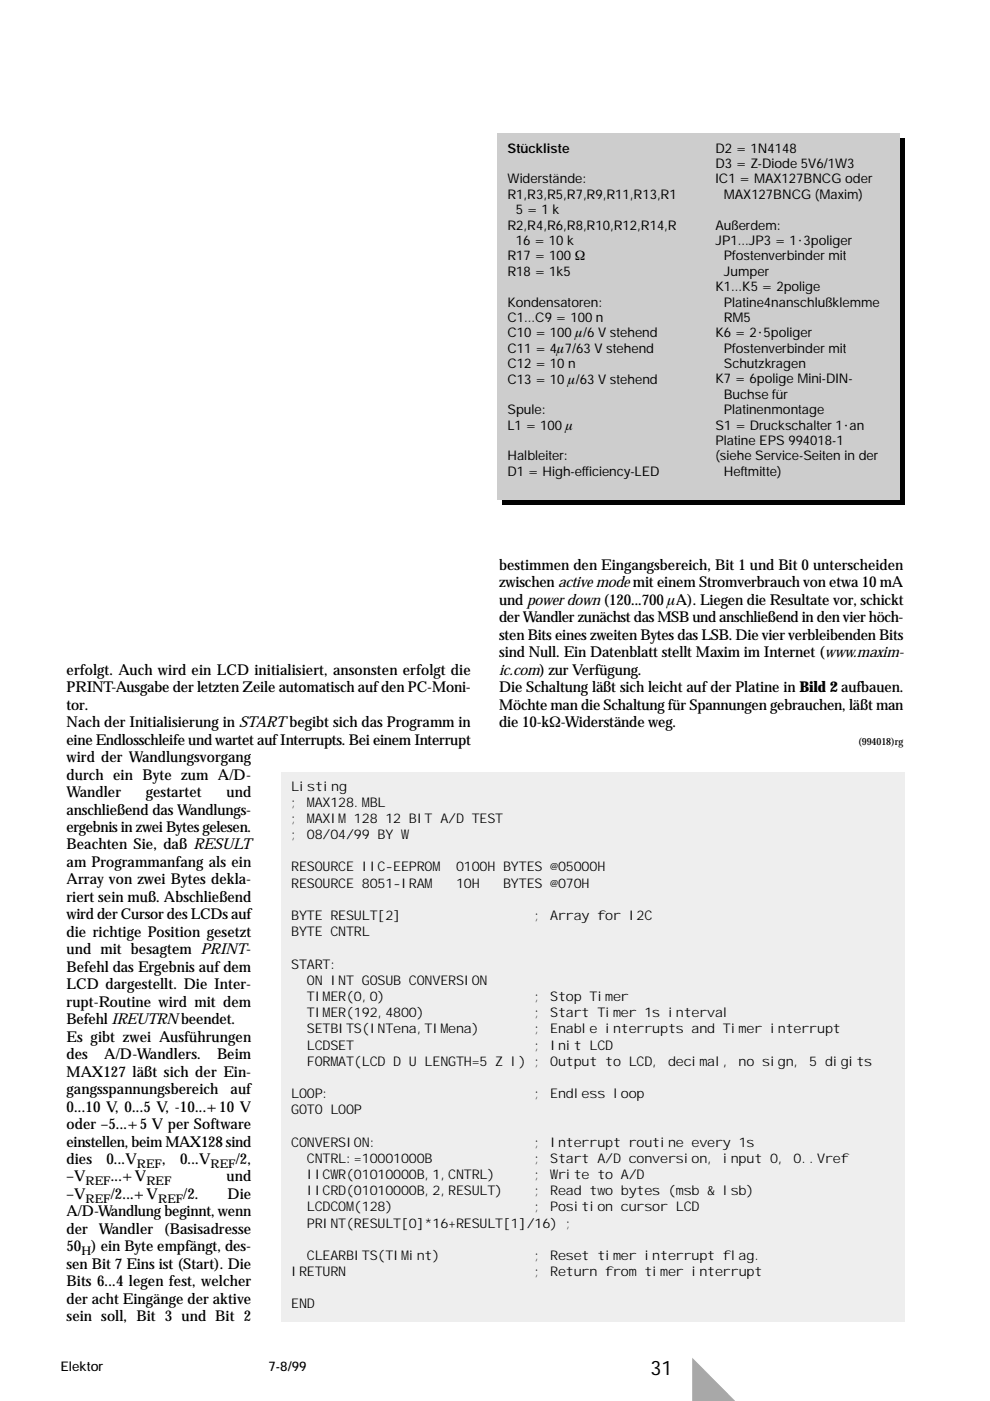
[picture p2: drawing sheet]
<svg xmlns="http://www.w3.org/2000/svg" width="210mm" height="297mm" viewBox="0 0 210 297" stroke-linecap="round" stroke-linejoin="round" font-family="sans-serif">
<defs><g id="words">
<text font-size="4.2" x="137.9" y="291.6">31</text>
<g font-size="3.2">
<text x="105.8" y="120.8">bestimmen den Eingangsbereich, Bit 1 und Bit 0 unterscheiden</text>
<text x="105.8" y="124.5">zwischenactive modemit einem Stromverbrauch von etwa 10 mA</text>
<text x="105.8" y="128.2">und power down(120...700µA). Liegen die Resultate vor, schickt</text>
<text x="105.8" y="131.9">der Wandler zunächst das MSB und anschließend in den vier höch-</text>
<text x="105.8" y="135.6">sten Bits eines zweiten Bytes das LSB. Die vier verbleibenden Bits</text>
<text x="14.1" y="143.1">erfolgt. Auch wird ein LCD initialisiert, ansonsten erfolgt die</text>
<text x="105.8" y="139.4">sind Null. Ein Datenblatt stellt Maxim im Internet (www.maxim-</text>
<text x="105.8" y="143.1">ic.com) zur Verfügung.</text>
<text x="14.1" y="146.8">PRINT-Ausgabe der letzten Zeile automatisch auf den PC-Moni-</text>
<text x="105.8" y="146.8">Die Schaltung läßt sich leicht auf der Platine in Bild 2 aufbauen.</text>
<text x="14.1" y="150.5">tor.</text>
<text x="14.1" y="154.2">Nach der Initialisierung in START begibt sich das Programm in</text>
<text x="105.8" y="150.5">Möchte man die Schaltung für Spannungen gebrauchen, läßt man</text>
<text x="105.8" y="154.2">die 10-kΩ-Widerstände weg.</text>
<text x="14.1" y="157.9">eine Endlosschleife und wartet auf Interrupts. Bei einem Interrupt</text>
<text x="14.1" y="161.6">wird der Wandlungsvorgang</text>
<text x="14.1" y="165.3">durch ein Byte zum A/D-</text>
<text x="14.1" y="169">Wandler</text>
<text x="14.1" y="172.7">anschließend das Wandlungs-</text>
<text x="30.9" y="169">gestartet</text>
<text x="48" y="169">und</text>
<text x="14.1" y="176.4">ergebnis in zwei Bytes gelesen.</text>
<text x="14.1" y="180.1">Beachten Sie, daß RESULT</text>
<text x="14.1" y="183.8">am Programmanfang als ein</text>
<text x="14.1" y="187.5">Array von zwei Bytes dekla-</text>
<text x="14.1" y="191.2">riert sein muß. Abschließend</text>
<text x="14.1" y="194.9">wird der Cursor des LCDs auf</text>
<text x="14.1" y="198.6">die richtige Position gesetzt</text>
<text x="14.1" y="202.3">und mit besagtem PRINT-</text>
<text x="14.1" y="206">Befehl das Ergebnis auf dem</text>
<text x="14.1" y="209.7">LCD dargestellt. Die Inter-</text>
<text x="14.1" y="213.5">rupt-Routine wird mit dem</text>
<text x="14.1" y="217.2">Befehl IREUTRN beendet.</text>
<text x="14.1" y="220.9">Es gibt zwei Ausführungen</text>
<text x="14.1" y="224.6">des</text>
<text x="22.1" y="224.6">A/D-Wandlers.</text>
<text x="46" y="224.6">Beim</text>
<text x="14.1" y="228.3">MAX127 läßt sich der Ein-</text>
<text x="14.1" y="232">gangsspannungsbereich</text>
<text x="48.9" y="232">auf</text>
<text x="14.1" y="235.7">0...10 V, 0...5 V, -10...+10 V</text>
<text x="14.1" y="239.4">oder –5...+5 V per Software</text>
<text x="14.1" y="243.1">einstellen, beim MAX128 sind</text>
<text x="14.1" y="250.5">–V</text>
<text x="14.1" y="246.8">dies</text>
<text x="22.6" y="246.8">0...V</text>
<text x="23.5" y="250.5">...+V</text>
<text x="34.4" y="246.8">,</text>
<text x="38.2" y="246.8">0...V</text>
<text x="48" y="250.5">und</text>
<text x="50" y="246.8">/2,</text>
<text x="14.1" y="254.2">–V</text>
<text x="14.1" y="257.9">A/D-Wandlung beginnt, wenn</text>
<text x="23.5" y="254.2">/2...+V</text>
<text x="38.8" y="254.2">/2.</text>
<text x="48.2" y="254.2">Die</text>
<text x="14.1" y="261.6">der Wandler (Basisadresse</text>
<text x="14.1" y="265.3">50 ) ein Byte empfängt, des-</text>
<text x="14.1" y="269">sen Bit 7 Eins ist (Start). Die</text>
<text x="14.1" y="272.7">Bits 6...4 legen fest, welcher</text>
<text x="14.1" y="276.4">der acht Eingänge der aktive</text>
<text x="14.1" y="280.1">sein soll, Bit 3 und Bit 2</text>
</g>
<g font-size="2.8">
<text x="107.6" y="32.4">Stückliste</text>
<text x="151.7" y="32.4">D2 = 1N4148</text>
<text x="151.7" y="35.6">D3 = Z-Diode 5V6/1W3</text>
<text x="107.6" y="38.9">Widerstände:</text>
<text x="151.7" y="38.9">IC1 = MAX127BNCG oder</text>
<text x="107.6" y="42.2">R1,R3,R5,R7,R9,R11,R13,R1</text>
<text x="109.4" y="45.4">5 = 1 k</text>
<text x="153.5" y="42.2">MAX127BNCG (Maxim)</text>
<text x="107.6" y="48.7">R2,R4,R6,R8,R10,R12,R14,R</text>
<text x="109.4" y="51.9">16 = 10 k</text>
<text x="151.7" y="48.7">Außerdem:</text>
<text x="151.7" y="51.9">JP1...JP3 = 1⋅3poliger</text>
<text x="107.6" y="55.2">R17 = 100 Ω</text>
<text x="107.6" y="58.5">R18 = 1k5</text>
<text x="153.5" y="55.2">Pfostenverbinder mit</text>
<text x="153.5" y="58.5">Jumper</text>
<text x="107.6" y="65">Kondensatoren:</text>
<text x="151.7" y="61.7">K1...K5 = 2polige</text>
<text x="153.5" y="65">Platine4nanschlußklemme</text>
<text x="107.6" y="68.3">C1...C9 = 100 n</text>
<text x="107.6" y="71.5">C10 = 100 µ/6 V stehend</text>
<text x="151.7" y="71.5">K6 = 2⋅5poliger</text>
<text x="153.5" y="68.3">RM5</text>
<text x="107.6" y="74.8">C11 = 4µ7/63 V stehend</text>
<text x="153.5" y="74.8">Pfostenverbinder mit</text>
<text x="107.6" y="78">C12 = 10 n</text>
<text x="107.6" y="81.3">C13 = 10 µ/63 V stehend</text>
<text x="151.7" y="81.3">K7 = 6polige Mini-DIN-</text>
<text x="153.5" y="78">Schutzkragen</text>
<text x="107.6" y="87.8">Spule:</text>
<text x="153.5" y="84.6">Buchse für</text>
<text x="153.5" y="87.8">Platinenmontage</text>
<text x="107.6" y="91.1">L1 = 100 µ</text>
<text x="151.7" y="91.1">S1 = Druckschalter 1⋅an</text>
<text x="151.7" y="94.4">Platine EPS 994018-1</text>
<text x="107.6" y="97.6">Halbleiter:</text>
<text x="107.6" y="100.9">D1 = High-efficiency-LED</text>
<text x="151.7" y="97.6">(siehe Service-Seiten in der</text>
<text x="153.5" y="100.9">Heftmitte)</text>
<text x="61.7" y="167.6">Listing</text>
<text x="61.7" y="171">; M</text>
<text x="66.7" y="171">AX128.M</text>
<text x="78.4" y="171">BL</text>
<text x="61.7" y="174.5">; M</text>
<text x="61.7" y="177.9">; 08/04/99 BY W</text>
<text x="66.7" y="174.5">AXIM128 12 BIT A/D TEST</text>
<text x="61.7" y="184.8">RESOURCE IIC-EEPROM 0100H BYTES @05000H</text>
<text x="61.7" y="188.2">RESOURCE 8051-IRAM</text>
<text x="96.7" y="188.2">10H</text>
<text x="106.7" y="188.2">BYTES @070H</text>
<text x="61.7" y="195.1">BYTE RESULT[2]</text>
<text x="113.3" y="195.1">; Array for I2C</text>
<text x="61.7" y="198.5">BYTE CNTRL</text>
<text x="61.7" y="205.4">START:</text>
<text x="65.1" y="208.8">ON INT GOSUB CONVERSION</text>
<text x="65.1" y="212.2">TIM</text>
<text x="65.1" y="215.7">TIM</text>
<text x="70.1" y="212.2">ER(0,0)</text>
<text x="70.1" y="215.7">ER(192,4800)</text>
<text x="113.3" y="212.2">; Stop Tim</text>
<text x="113.3" y="215.7">; Start Tim</text>
<text x="130" y="212.2">er</text>
<text x="131.6" y="215.7">er 1s interval</text>
<text x="65.1" y="219.1">SETBITS(INTena,TIM</text>
<text x="95" y="219.1">ena)</text>
<text x="113.3" y="219.1">; Enable interrupts and Tim</text>
<text x="158.3" y="219.1">er interrupt</text>
<text x="65.1" y="222.5">LCDSET</text>
<text x="65.1" y="225.9">FORM</text>
<text x="71.7" y="225.9">AT(LCD D U LENGTH=5 Z l) ; Output to LCD, decim</text>
<text x="113.3" y="222.5">; Init LCD</text>
<text x="150" y="225.9">al, no sign, 5 digits</text>
<text x="61.7" y="232.8">LOOP:</text>
<text x="113.3" y="232.8">; Endless loop</text>
<text x="61.7" y="236.2">GOTO LOOP</text>
<text x="61.7" y="243.1">CONVERSION:</text>
<text x="113.3" y="243.1">; Interrupt routine every 1s</text>
<text x="65.1" y="246.5">CNTRL:=10001000B</text>
<text x="65.1" y="250">IICW</text>
<text x="71.7" y="250">R(01010000B,1,CNTRL)</text>
<text x="113.3" y="246.5">; Start A/D conversion, input 0, 0..Vref</text>
<text x="113.3" y="250">; W</text>
<text x="118.3" y="250">rite to A/D</text>
<text x="65.1" y="253.4">IICRD(01010000B,2,RESULT)</text>
<text x="65.1" y="256.8">LCDCOM</text>
<text x="75.1" y="256.8">(128)</text>
<text x="113.3" y="253.4">; Read tw</text>
<text x="113.3" y="256.8">; Position cursor LCD</text>
<text x="128.3" y="253.4">o bytes (m</text>
<text x="145" y="253.4">sb &amp; lsb)</text>
<text x="65.1" y="260.3">PRINT(RESULT[0]*16+RESULT[1]/16) ;</text>
<text x="65.1" y="267.1">CLEARBITS(TIM</text>
<text x="86.7" y="267.1">int)</text>
<text x="113.3" y="267.1">; Reset tim</text>
<text x="131.6" y="267.1">er interrupt flag.</text>
<text x="61.7" y="270.6">IRETURN</text>
<text x="113.3" y="270.6">; Return fromtim</text>
<text x="141.6" y="270.6">er interrupt</text>
<text x="61.7" y="277.4">END</text>
<text x="12.8" y="290.6">Elektor</text>
<text x="56.9" y="290.6">7-8/99</text>
</g>
<g font-size="2.5">
<text x="18.2" y="251.3">REF</text>
<text x="29" y="247.6">REF</text>
<text x="31" y="251.3">REF</text>
<text x="44.7" y="247.6">REF</text>
<text x="18.2" y="255">REF</text>
<text x="33.5" y="255">REF</text>
<text x="17.3" y="266.1">H</text>
</g>
<text font-size="2.1" x="181.9" y="157.9">(994018)rg</text>
</g></defs>
<path d="M146.8 287.9l9.6 9.2h-9.6z" fill="#a6a6a6"/>
<g fill="#fff">
<path d="M13.8 139.3h86.4v144.5h-86.4z" fill-rule="evenodd"/>
<path d="M105.5 117.1h86.4v44.5h-86.4z" fill-rule="evenodd"/>
</g>
<path d="M106.5 29.3h85.4v77.6h-85.4z" fill-rule="evenodd" fill="#000"/>
<path d="M105.5 28.2h85.4v77.6h-85.4z" fill-rule="evenodd" fill="#cdcdcd"/>
<path d="M59.6 163.7h132.3v116.4h-132.3z" fill-rule="evenodd" fill="#eee"/>
<use href="#words"/>
</svg>
